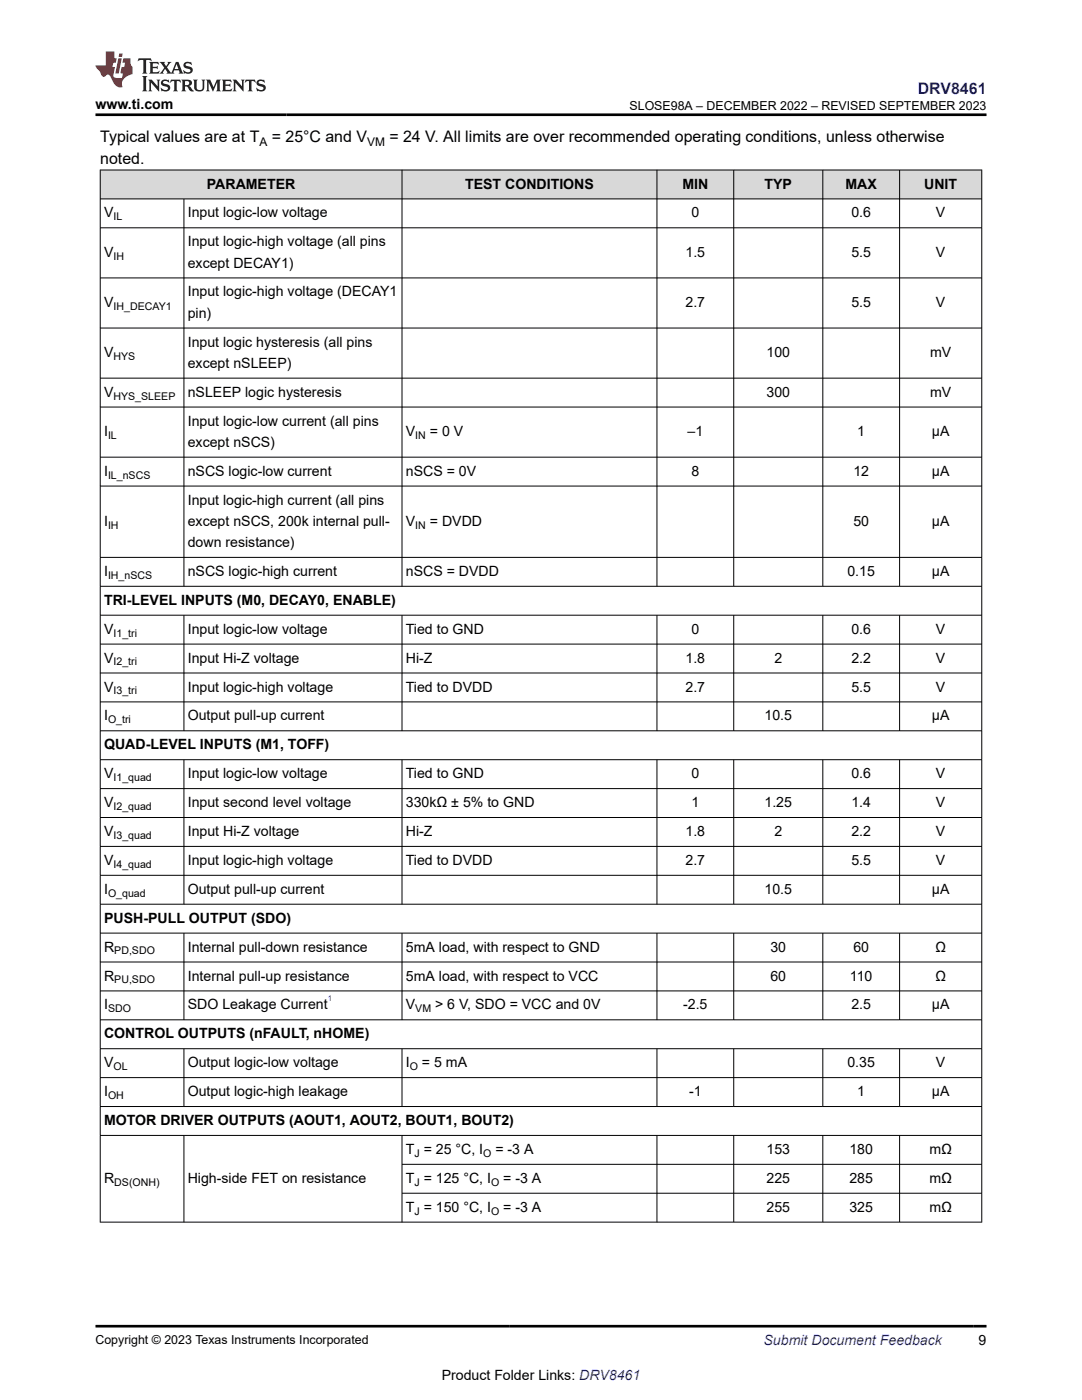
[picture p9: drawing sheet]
<svg xmlns="http://www.w3.org/2000/svg" width="216mm" height="279mm" viewBox="0 0 216 279" stroke-linecap="round" stroke-linejoin="round" font-family="sans-serif">
<defs><g id="words">
<text font-size="3.2" fill="#00f" x="183.1" y="18.7">DRV8461</text>
<g font-size="3.2">
<text x="20" y="28.4">Typical values are at T</text>
<text x="54.2" y="28.4">= 25°C and V</text>
<text x="77.7" y="28.4">= 24 V. All limits are over recommended operating conditions, unless otherwise</text>
<text x="20" y="32.7">noted.</text>
</g>
<g font-size="2.8">
<text x="19.1" y="21.8">www.ti.com</text>
<text x="41.3" y="37.6">PARAMETER</text>
<text x="92.8" y="37.6">TEST CONDITIONS</text>
<text x="136.2" y="37.6">MIN</text>
<text x="152.6" y="37.6">TYP</text>
<text x="168.7" y="37.6">MAX</text>
<text x="184.4" y="37.6">UNIT</text>
<text x="20.8" y="43.4">V</text>
<text x="37.5" y="43.4">Input logic-low voltage</text>
<text x="138" y="43.4">0</text>
<text x="169.9" y="43.4">0.6</text>
<text x="186.8" y="43.4">V</text>
<text x="20.8" y="51.3">V</text>
<text x="37.5" y="49.2">Input logic-high voltage (all pins</text>
<text x="37.5" y="53.4">except DECAY1)</text>
<text x="136.8" y="51.3">1.5</text>
<text x="169.9" y="51.3">5.5</text>
<text x="186.8" y="51.3">V</text>
<text x="37.5" y="59.2">Input logic-high voltage (DECAY1</text>
<text x="20.8" y="61.3">V</text>
<text x="37.5" y="63.4">pin)</text>
<text x="136.8" y="61.3">2.7</text>
<text x="169.9" y="61.3">5.5</text>
<text x="186.8" y="61.3">V</text>
<text x="20.8" y="71.3">V</text>
<text x="37.5" y="69.2">Input logic hysteresis (all pins</text>
<text x="152.9" y="71.3">100</text>
<text x="185.6" y="71.3">mV</text>
<text x="37.5" y="73.4">except nSLEEP)</text>
<text x="20.8" y="79.2">V</text>
<text x="37.5" y="79.2">nSLEEP logic hysteresis</text>
<text x="152.9" y="79.2">300</text>
<text x="185.6" y="79.2">mV</text>
<text x="20.8" y="87">I</text>
<text x="37.5" y="84.9">Input logic-low current (all pins</text>
<text x="37.5" y="89.2">except nSCS)</text>
<text x="81" y="87">V</text>
<text x="85.8" y="87">= 0 V</text>
<text x="137.2" y="87">–1</text>
<text x="171.1" y="87">1</text>
<text x="185.9" y="87">μA</text>
<text x="20.8" y="94.9">I</text>
<text x="37.5" y="94.9">nSCS logic-low current</text>
<text x="81" y="94.9">nSCS = 0V</text>
<text x="138" y="94.9">8</text>
<text x="170.3" y="94.9">12</text>
<text x="185.9" y="94.9">μA</text>
<text x="37.5" y="100.7">Input logic-high current (all pins</text>
<text x="20.8" y="104.9">I</text>
<text x="37.5" y="104.9">except nSCS, 200k internal pull-</text>
<text x="81" y="104.9">V</text>
<text x="85.8" y="104.9">= DVDD</text>
<text x="170.3" y="104.9">50</text>
<text x="185.9" y="104.9">μA</text>
<text x="37.5" y="109.2">down resistance)</text>
<text x="20.8" y="114.9">I</text>
<text x="37.5" y="114.9">nSCS logic-high current</text>
<text x="81" y="114.9">nSCS = DVDD</text>
<text x="169.1" y="114.9">0.15</text>
<text x="185.9" y="114.9">μA</text>
<text x="20.8" y="120.7">TRI-LEVEL INPUTS (M0, DECAY0, ENABLE)</text>
<text x="20.8" y="126.5">V</text>
<text x="37.5" y="126.5">Input logic-low voltage</text>
<text x="81" y="126.5">Tied to GND</text>
<text x="138" y="126.5">0</text>
<text x="169.9" y="126.5">0.6</text>
<text x="186.8" y="126.5">V</text>
<text x="20.8" y="132.2">V</text>
<text x="37.5" y="132.2">Input Hi-Z voltage</text>
<text x="81" y="132.2">Hi-Z</text>
<text x="136.8" y="132.2">1.8</text>
<text x="154.5" y="132.2">2</text>
<text x="169.9" y="132.2">2.2</text>
<text x="186.8" y="132.2">V</text>
<text x="20.8" y="138">V</text>
<text x="20.8" y="143.8">I</text>
<text x="37.5" y="138">Input logic-high voltage</text>
<text x="37.5" y="143.8">Output pull-up current</text>
<text x="81" y="138">Tied to DVDD</text>
<text x="136.8" y="138">2.7</text>
<text x="152.5" y="143.8">10.5</text>
<text x="169.9" y="138">5.5</text>
<text x="185.9" y="143.8">μA</text>
<text x="186.8" y="138">V</text>
<text x="20.8" y="149.5">QUAD-LEVEL INPUTS (M1, TOFF)</text>
<text x="20.8" y="155.3">V</text>
<text x="37.5" y="155.3">Input logic-low voltage</text>
<text x="81" y="155.3">Tied to GND</text>
<text x="138" y="155.3">0</text>
<text x="169.9" y="155.3">0.6</text>
<text x="186.8" y="155.3">V</text>
<text x="20.8" y="161.1">V</text>
<text x="37.5" y="161.1">Input second level voltage</text>
<text x="81" y="161.1">330kΩ ± 5% to GND</text>
<text x="138" y="161.1">1</text>
<text x="152.5" y="161.1">1.25</text>
<text x="169.9" y="161.1">1.4</text>
<text x="186.8" y="161.1">V</text>
<text x="20.8" y="166.8">V</text>
<text x="37.5" y="166.8">Input Hi-Z voltage</text>
<text x="81" y="166.8">Hi-Z</text>
<text x="136.8" y="166.8">1.8</text>
<text x="154.5" y="166.8">2</text>
<text x="169.9" y="166.8">2.2</text>
<text x="186.8" y="166.8">V</text>
<text x="20.8" y="172.6">V</text>
<text x="37.5" y="172.6">Input logic-high voltage</text>
<text x="81" y="172.6">Tied to DVDD</text>
<text x="136.8" y="172.6">2.7</text>
<text x="169.9" y="172.6">5.5</text>
<text x="186.8" y="172.6">V</text>
<text x="20.8" y="178.4">I</text>
<text x="37.5" y="178.4">Output pull-up current</text>
<text x="152.5" y="178.4">10.5</text>
<text x="185.9" y="178.4">μA</text>
<text x="20.8" y="184.2">PUSH-PULL OUTPUT (SDO)</text>
<text x="20.8" y="189.9">R</text>
<text x="37.5" y="189.9">Internal pull-down resistance</text>
<text x="81" y="189.9">5mA load, with respect to GND</text>
<text x="153.7" y="189.9">30</text>
<text x="170.3" y="189.9">60</text>
<text x="186.6" y="189.9">Ω</text>
<text x="20.8" y="195.7">R</text>
<text x="37.5" y="195.7">Internal pull-up resistance</text>
<text x="81" y="195.7">5mA load, with respect to VCC</text>
<text x="153.7" y="195.7">60</text>
<text x="169.6" y="195.7">110</text>
<text x="186.6" y="195.7">Ω</text>
<text x="20.8" y="201.5">I</text>
<text x="37.5" y="201.5">SDO Leakage Current</text>
<text x="81" y="201.5">V</text>
<text x="86.8" y="201.5">&gt; 6 V, SDO = VCC and 0V</text>
<text x="136.3" y="201.5">-2.5</text>
<text x="169.9" y="201.5">2.5</text>
<text x="185.9" y="201.5">μA</text>
<text x="20.8" y="207.2">CONTROL OUTPUTS (nFAULT, nHOME)</text>
<text x="20.8" y="213">V</text>
<text x="37.5" y="213">Output logic-low voltage</text>
<text x="81" y="213">I</text>
<text x="84.2" y="213">= 5 mA</text>
<text x="169.1" y="213">0.35</text>
<text x="186.8" y="213">V</text>
<text x="20.8" y="218.8">I</text>
<text x="37.5" y="218.8">Output logic-high leakage</text>
<text x="137.5" y="218.8">-1</text>
<text x="171.1" y="218.8">1</text>
<text x="185.9" y="218.8">μA</text>
<text x="20.8" y="224.5">MOTOR DRIVER OUTPUTS (AOUT1, AOUT2, BOUT1, BOUT2)</text>
<text x="81" y="230.3">T = 25 °C, I</text>
<text x="98.9" y="230.3">= -3 A</text>
<text x="152.9" y="230.3">153</text>
<text x="169.5" y="230.3">180</text>
<text x="185.4" y="230.3">mΩ</text>
<text x="20.8" y="236.1">R</text>
<text x="37.5" y="236.1">High-side FET on resistance</text>
<text x="81" y="236.1">T = 125 °C, I</text>
<text x="100.4" y="236.1">= -3 A</text>
<text x="152.9" y="236.1">225</text>
<text x="169.5" y="236.1">285</text>
<text x="185.4" y="236.1">mΩ</text>
<text x="81" y="241.8">T = 150 °C, I</text>
<text x="100.4" y="241.8">= -3 A</text>
<text x="152.9" y="241.8">255</text>
<text x="169.5" y="241.8">325</text>
<text x="185.4" y="241.8">mΩ</text>
<text x="195.3" y="268.5">9</text>
<text x="88.1" y="275.3">Product Folder Links: DRV8461</text>
</g>
<text font-size="2.8" fill="#00f" x="152.4" y="268.5">Submit Document Feedback</text>
<g font-size="2.5">
<text x="125.6" y="21.9">SLOSE98A – DECEMBER 2022 – REVISED SEPTEMBER 2023</text>
<text x="19.1" y="268.2">Copyright © 2023 Texas Instruments Incorporated</text>
</g>
<g font-size="2.4">
<text x="51.8" y="29.1">A</text>
<text x="73.2" y="29.1">VM</text>
</g>
<g font-size="2.1">
<text x="22.6" y="44">IL</text>
<text x="22.6" y="51.8">IH</text>
<text x="22.6" y="61.8">IH_DECAY1</text>
<text x="22.6" y="71.8">HYS</text>
<text x="22.6" y="79.7">HYS_SLEEP</text>
<text x="21.6" y="87.6">IL</text>
<text x="82.9" y="87.6">IN</text>
<text x="21.6" y="95.5">IL_nSCS</text>
<text x="21.6" y="105.5">IH</text>
<text x="82.9" y="105.5">IN</text>
<text x="21.6" y="115.5">IH_nSCS</text>
<text x="22.6" y="127">I1_tri</text>
<text x="22.6" y="132.8">I2_tri</text>
<text x="22.6" y="138.6">I3_tri</text>
<text x="21.6" y="144.3">O_tri</text>
<text x="22.6" y="155.9">I1_quad</text>
<text x="22.6" y="161.6">I2_quad</text>
<text x="22.6" y="167.4">I3_quad</text>
<text x="22.6" y="173.2">I4_quad</text>
<text x="21.6" y="178.9">O_quad</text>
<text x="22.8" y="190.5">PD,SDO</text>
<text x="22.8" y="196.3">PU,SDO</text>
<text x="21.6" y="202">SDO</text>
<text x="82.9" y="202">VM</text>
<text x="22.6" y="213.6">OL</text>
<text x="81.8" y="213.6">O</text>
<text x="21.6" y="219.3">OH</text>
<text x="82.7" y="230.9">J</text>
<text x="96.4" y="230.9">O</text>
<text x="22.8" y="236.6">DS(ONH)</text>
<text x="82.7" y="236.6">J</text>
<text x="98" y="236.6">O</text>
<text x="82.7" y="242.4">J</text>
<text x="98" y="242.4">O</text>
</g>
<text font-size="1.6" fill="#00f" x="65.4" y="199.8">1</text>
</g></defs>
<g fill="#d8d8d8">
<path d="M20 33.9h175.9v5.8h-175.9z" fill-rule="evenodd"/>
<path d="M20.1 34h60.1v5.6h-60.1z" fill-rule="evenodd"/>
<path d="M80.3 34h50.7v5.6h-50.7z" fill-rule="evenodd"/>
<path d="M131.1 34h15.2v5.6h-15.2z" fill-rule="evenodd"/>
<path d="M146.5 34h17.6v5.6h-17.6z" fill-rule="evenodd"/>
<path d="M164.2 34h15.2v5.6h-15.2z" fill-rule="evenodd"/>
<path d="M179.6 34h16.2v5.6h-16.2z" fill-rule="evenodd"/>
</g>
<g fill="none" stroke="#000" stroke-width=".2">
<path d="M19.9 33.9h176.1M19.9 39.7h176.1M20 33.9v210.1M36.7 39.7v77.4M80.2 33.9v83.2M131.1 33.9v83.2M146.4 33.9v83.2M164.2 33.9v83.2M179.5 33.9v83.2M195.9 33.9v210.1M19.9 45.5h176.1M19.9 55.5h176.1"/>
<path d="M19.9 65.5h176.1M19.9 75.5h176.1M19.9 81.2h176.1M19.9 91.2h176.1M19.9 97h176.1M19.9 111.2h176.1M19.9 117h176.1M19.9 122.8h176.1M19.9 128.5h176.1M19.9 134.3h176.1M36.7 122.8v23.1M80.2 122.8v23.1"/>
<path d="M131.1 122.8v23.1M146.4 122.8v23.1M164.2 122.8v23.1M179.5 122.8v23.1M19.9 140.1h176.1M19.9 145.8h176.1M19.9 151.6h176.1M19.9 157.4h176.1M36.7 151.6v28.9M80.2 151.6v28.9M131.1 151.6v28.9M146.4 151.6v28.9"/>
<path d="M164.2 151.6v28.9M179.5 151.6v28.9M19.9 163.2h176.1M19.9 168.9h176.1M19.9 174.7h176.1M19.9 180.5h176.1M19.9 186.2h176.1M19.9 192h176.1M19.9 197.8h176.1M36.7 186.2v17.4M80.2 186.2v17.4M131.1 186.2v17.4"/>
<path d="M146.4 186.2v17.4M164.2 186.2v17.4M179.5 186.2v17.4M19.9 203.5h176.1M19.9 209.3h176.1M19.9 215.1h176.1M36.7 209.3v11.6M80.2 209.3v11.6M131.1 209.3v11.6M146.4 209.3v11.6M164.2 209.3v11.6M179.5 209.3v11.6"/>
<path d="M19.9 220.8h176.1M19.9 226.6h176.1M36.7 226.6v17.4M80.2 226.6v17.4M80.2 232.4h115.8M80.2 238.1h115.8M131.1 226.6v17.4M146.4 226.6v17.4M164.2 226.6v17.4M179.5 226.6v17.4M19.9 243.9h176.1"/>
</g>
<path d="M27.7 11.6l-.2 .6 .5-.2h.6v.1v2.2l-.2 .4h1l-.2-.4v-2.2v-.1h.5l.5 .2-.1-.6zM29.8 12.4l.2 .3v1.6l-.2 .4h1.9l.1-.6a1.08 1.08 0 0 1-1.3 .2v-.7h.6l.4 .2v-.7l-.4 .2h-.6v-.5l.2-.2a1 1 0 0 1 1 .3l-.1-.5zM31.8 12.4l1 1.1-1 1.2h.9l-.2-.2 .4-.8 .5 .8-.2 .2h1.6l-.2-.2 .1-.5h1l.1 .5-.1 .2h.9l-.2-.4-.8-1.9h-.5l-1 2.1-.8-1.1 .9-1h-.8l.2 .2-.5 .6-.3-.6 .1-.2zM35.2 12.8l.4 1h-.8zM36.8 12.5a.65 .65 0 0 0-.2 .7 .65 .65 0 0 0 .6 .5l.7 .1 .1 .3a.79 .79 0 0 1-.7 .4 .79 .79 0 0 1-.7-.5l.1 .7 .2-.1a.93 .93 0 0 0 1.1 0 .93 .93 0 0 0 .4-.9 1.46 1.46 0 0 0-1.2-.6l-.1-.3a1.09 1.09 0 0 1 1.2 .2l-.2-.6-.1 .1-.6-.2zM28.4 15.2l.2 .4v2.2l-.2 .4h1l-.2-.4v-2.2l.2-.4zM29.6 15.9l.2 .4v1.5l-.2 .4h.8l-.3-.4v-1.3l1.7 1.8v-2l.2-.4h-.8l.2 .2 .1 1.1-1.2-1.3zM32.3 16a.65 .65 0 0 0-.2 .8 .65 .65 0 0 0 .7 .4l.6 .2 .1 .2a.79 .79 0 0 1-.7 .4 .79 .79 0 0 1-.7-.5l.1 .7 .2-.1a.93 .93 0 0 0 1.1 .1 .93 .93 0 0 0 .4-1 1.46 1.46 0 0 0-1.2-.5l-.1-.4a1.09 1.09 0 0 1 1.2 .2l-.2-.6-.1 .1-.6-.1zM34.1 15.9l-.1 .6a.63 .63 0 0 1 .7-.3l.1 1.6-.3 .4h1l-.2-.4v-1.6a.66 .66 0 0 1 .8 .3l-.1-.6zM36.2 15.9l.2 .4v1.5l-.2 .4h.9l-.2-.2v-.7h.5l.1 .2a.79 .79 0 0 0 1.2 .6l-1-.9a.61 .61 0 0 0 .6-.6 .61 .61 0 0 0-.5-.7zM36.9 16.2h.2a.47 .47 0 0 1 .5 .1 .47 .47 0 0 1 .1 .5l-.2 .1-.6 .1zM38.5 15.9l.2 .2a2.27 2.27 0 0 0 .4 2 1.04 1.04 0 0 0 1.7-.7v-1.3l.2-.2h-.8l.2 .4v1.1a.6 .6 0 0 1-.6 .6 .6 .6 0 0 1-.6-.6v-1.1l.3-.4zM41.1 15.9l.2 .4v1.5l-.2 .4h.7l-.2-.4v-1.4l.9 1.9 .8-1.9v1.4l-.2 .4h1l-.3-.4v-1.5l.3-.4h-.8l-.7 1.5-.7-1.5zM44.3 15.9l.2 .4v1.5l-.2 .4h1.9l.1-.6a1.09 1.09 0 0 1-1.3 .2v-.7h.6l.4 .2v-.6l-.4 .2h-.6v-.6l.2-.1a1.01 1.01 0 0 1 1 .3l-.1-.6zM46.4 15.9l.3 .4v1.5l-.3 .4h.8l-.2-.4v-1.3l1.6 1.8v-2l.2-.4h-.7l.2 .2v1.1l-1.2-1.3zM49 15.9l-.1 .6a.63 .63 0 0 1 .8-.3v1.6l-.3 .4h1l-.2-.4v-1.6a.66 .66 0 0 1 .8 .3l-.1-.6zM51.4 16a.65 .65 0 0 0-.2 .8 .65 .65 0 0 0 .6 .4l.6 .2 .2 .2a.79 .79 0 0 1-.8 .4 .79 .79 0 0 1-.6-.5l.1 .7 .2-.1a.93 .93 0 0 0 1 .1 .93 .93 0 0 0 .5-1 1.46 1.46 0 0 0-1.3-.5l-.1-.4a1.09 1.09 0 0 1 1.3 .2l-.2-.6-.2 .1-.5-.1z" fill="#231f20"/>
<path d="M21.1 10.3v2.7h-2.1l.1 .4 .9 1a.95 .95 0 0 0 .9 .9 .59 .59 0 0 1 .6-.4 .59 .59 0 0 1 .5 .3l.4 .8a1.59 1.59 0 0 0 2.1 1.4 1.61 1.61 0 0 1 1-2.3l1-.3-.1-1.5a1.59 1.59 0 0 1-.4-1.7h-1.4l-.2 .9h.5l-.1 .9h-.5l-.2 .9v.3l.4 .1-.2 .9h-.6a.73 .73 0 0 1-1.1-.7l.3-1.5h-.5l.2-.9h.5l.2-.9h-.5v-1.3zM23.6 11.6l-.6 3.1h.7l.6-3.1zM23.8 10.7l-.1 .6h.7l.1-.6z" fill="#ed1c24"/>
<path d="M19.1 22.9h177.8M19.1 264.7h177.8" fill="none" stroke="#000" stroke-width=".53"/>
<use href="#words"/>
</svg>
